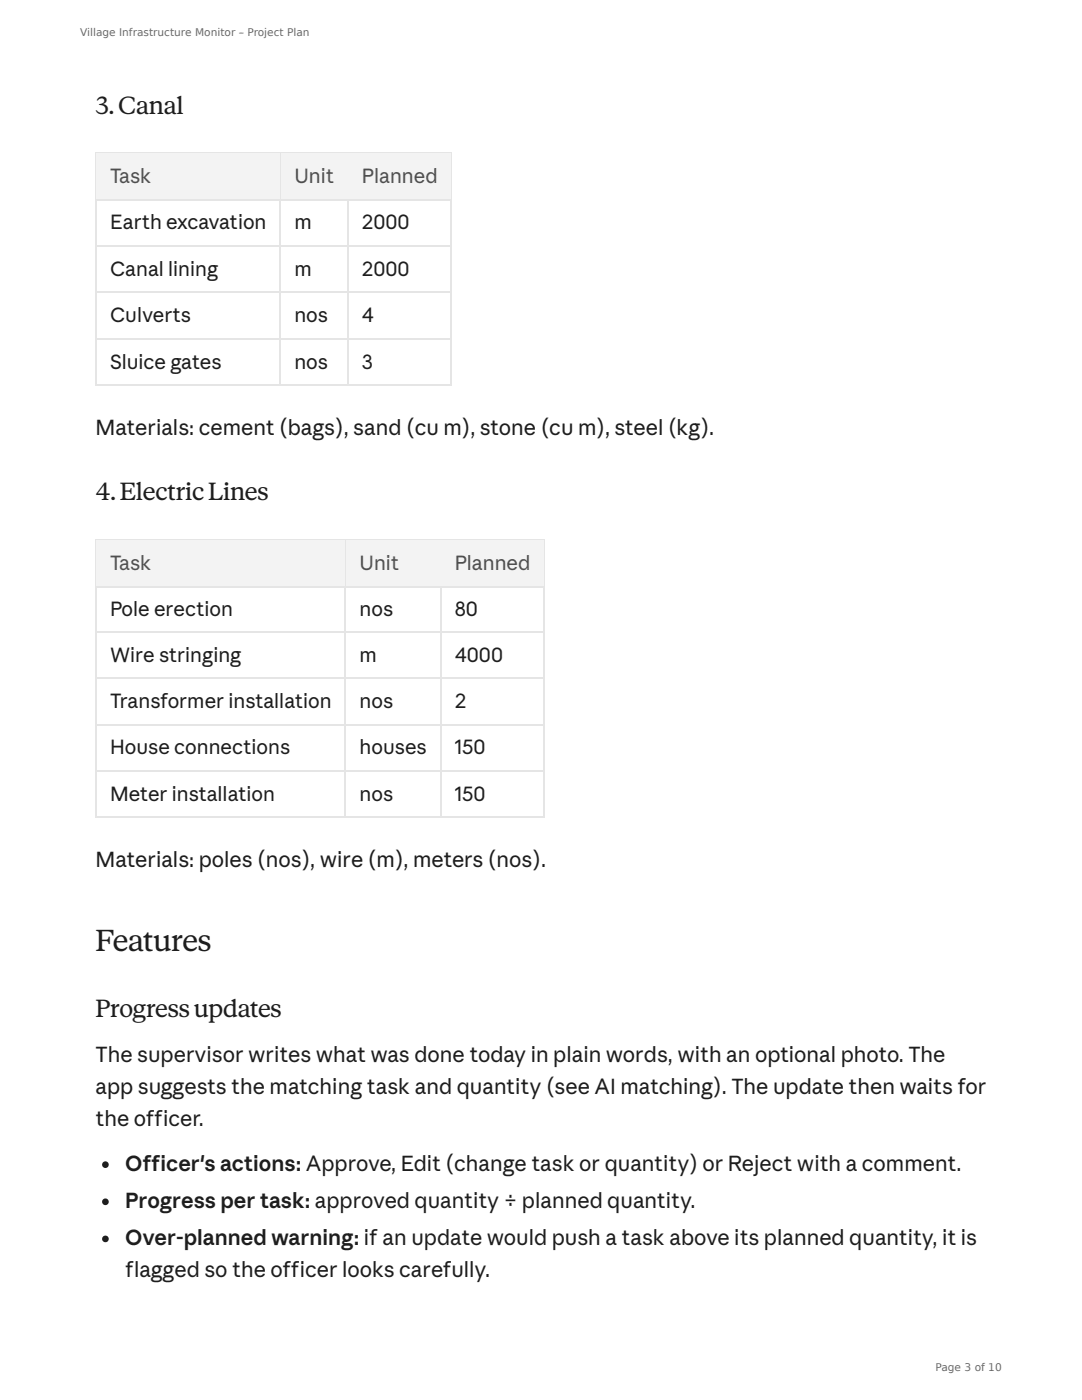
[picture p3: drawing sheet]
<svg xmlns="http://www.w3.org/2000/svg" width="216mm" height="279mm" viewBox="0 0 216 279" stroke-linecap="round" stroke-linejoin="round" font-family="sans-serif">
<defs><g id="words">
<text font-size="5.8" fill="#1f1e1d" x="19" y="189.7">Features</text>
<g font-size="4.8" fill="#1f1e1d">
<text x="19" y="22.8">3.Canal</text>
<text x="19" y="99.7">4.ElectricLines</text>
<text x="19" y="202.9">Progressupdates</text>
</g>
<g font-size="4.2" fill="#1f1e1d">
<text x="19" y="86.8">Materials: cement (bags), sand (cu m), stone (cu m), steel (kg).</text>
<text x="19" y="173">Materials: poles (nos), wire (m), meters (nos).</text>
<text x="19" y="211.9">The supervisor writes what was done today in plain words, with an optional photo. The</text>
<text x="19" y="218.3">app suggests the matching task and quantity (see AI matching). The update then waits for</text>
<text x="19" y="224.6">the officer.</text>
<text x="25" y="233.6">Officer's actions: Approve, Edit (change task or quantity) or Reject with a comment.</text>
<text x="25" y="241">Progress per task: approved quantity ÷ planned quantity.</text>
<text x="25" y="248.4">Over-planned warning: if an update would push a task above its planned quantity, it is</text>
<text x="25" y="254.8">flagged so the officer looks carefully.</text>
</g>
<g font-size="4" fill="#52514e">
<text x="22" y="36.5">Task</text>
<text x="58.7" y="36.5">Unit</text>
<text x="72.2" y="36.5">Planned</text>
<text x="22" y="113.8">Task</text>
<text x="71.7" y="113.8">Unit</text>
<text x="90.7" y="113.8">Planned</text>
</g>
<g font-size="4" fill="#1f1e1d">
<text x="22" y="45.8">Earth excavation</text>
<text x="58.7" y="45.8">m</text>
<text x="72.2" y="45.8">2000</text>
<text x="22" y="55">Canal lining</text>
<text x="58.7" y="55">m</text>
<text x="72.2" y="55">2000</text>
<text x="22" y="64.3">Culverts</text>
<text x="58.7" y="64.3">nos</text>
<text x="72.2" y="64.3">4</text>
<text x="22" y="73.6">Sluice gates</text>
<text x="58.7" y="73.6">nos</text>
<text x="72.2" y="73.6">3</text>
<text x="22" y="123">Pole erection</text>
<text x="71.7" y="123">nos</text>
<text x="90.7" y="123">80</text>
<text x="22" y="132">Wire stringing</text>
<text x="71.7" y="132">m</text>
<text x="90.7" y="132">4000</text>
<text x="22" y="141.3">Transformer installation</text>
<text x="71.7" y="141.3">nos</text>
<text x="90.7" y="141.3">2</text>
<text x="22" y="150.5">House connections</text>
<text x="71.7" y="150.5">houses</text>
<text x="90.7" y="150.5">150</text>
<text x="22" y="159.8">Meter installation</text>
<text x="71.7" y="159.8">nos</text>
<text x="90.7" y="159.8">150</text>
</g>
<g font-size="2.1" fill="#6b6b6b">
<text x="16" y="7.1">Village Infrastructure Monitor – Project Plan</text>
<text x="186.7" y="273.6">Page 3 of 10</text>
</g>
</g></defs>
<g fill="#1f1e1d">
<circle cx="21" cy="232.4" r=".66"/>
<circle cx="21" cy="239.8" r=".66"/>
<circle cx="21" cy="247.3" r=".66"/>
</g>
<path d="M19 30.6h71.2M19 39.8h71.2M19.2 30.4v46.6M56 30.4v46.6M69.5 30.4v46.6M90.1 30.4v46.6M19 49.1h71.2M19 58.3h71.2M19 67.6h71.2M19 76.9h71.2" fill="none" stroke="#e8e5dc" stroke-width=".26"/>
<g fill="#f5f3ed">
<path d="M19.3 30.7h36.6v9h-36.6z"/>
<path d="M56.1 30.7h13.2v9h-13.2z"/>
<path d="M69.5 30.7h20.5v9h-20.5z"/>
</g>
<path d="M19 107.8h89.7M19 117.1h89.7M19.2 107.7v55.5M68.9 107.7v55.5M88 107.7v55.5M108.6 107.7v55.5M19 126.1h89.7M19 135.3h89.7M19 144.6h89.7M19 153.9h89.7M19 163.1h89.7" fill="none" stroke="#e8e5dc" stroke-width=".26"/>
<g fill="#f5f3ed">
<path d="M19.3 107.9h49.5v9h-49.5z"/>
<path d="M69.1 107.9h18.7v9h-18.7z"/>
<path d="M88.1 107.9h20.4v9h-20.4z"/>
</g>
<use href="#words"/>
</svg>
